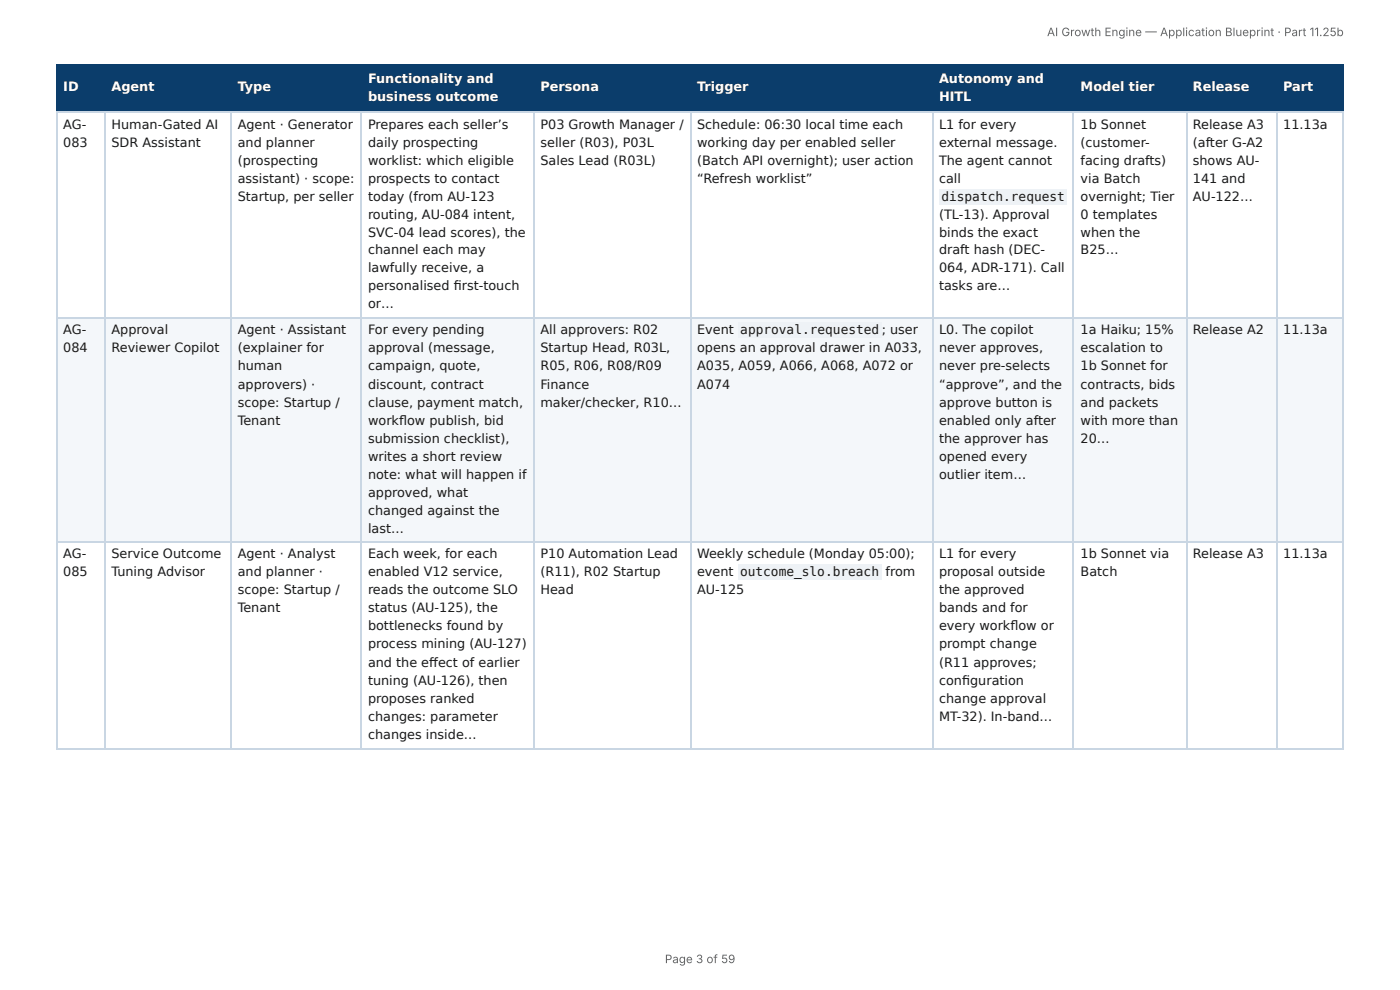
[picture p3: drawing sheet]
<svg xmlns="http://www.w3.org/2000/svg" width="297mm" height="210mm" viewBox="0 0 297 210" stroke-linecap="round" stroke-linejoin="round" font-family="sans-serif">
<defs><g id="words">
<g font-size="2.7" fill="#fff">
<text x="78.2" y="17.6">Functionality and</text>
<text x="199.4" y="17.6">Autonomy and</text>
<text x="13.4" y="19.4">ID</text>
<text x="23.7" y="19.4">Agent</text>
<text x="50.5" y="19.4">Type</text>
<text x="78.2" y="21.4">business outcome</text>
<text x="114.8" y="19.4">Persona</text>
<text x="148.1" y="19.4">Trigger</text>
<text x="199.4" y="21.4">HITL</text>
<text x="229.5" y="19.4">Model tier</text>
<text x="253.4" y="19.4">Release</text>
<text x="272.6" y="19.4">Part</text>
</g>
<g font-size="2.7" fill="#1a1a1a">
<text x="13.4" y="27.3">AG-</text>
<text x="23.7" y="27.3">Human-Gated AI</text>
<text x="50.5" y="27.3">Agent · Generator</text>
<text x="78.2" y="27.3">Prepares each seller’s</text>
<text x="114.8" y="27.3">P03 Growth Manager /</text>
<text x="148.1" y="27.3">Schedule: 06:30 local time each</text>
<text x="199.4" y="27.3">L1 for every</text>
<text x="229.5" y="27.3">1b Sonnet</text>
<text x="253.4" y="27.3">Release A3</text>
<text x="272.6" y="27.3">11.13a</text>
<text x="13.4" y="31.1">083</text>
<text x="23.7" y="31.1">SDR Assistant</text>
<text x="50.5" y="31.1">and planner</text>
<text x="50.5" y="35">(prospecting</text>
<text x="78.2" y="31.1">daily prospecting</text>
<text x="78.2" y="35">worklist: which eligible</text>
<text x="114.8" y="31.1">seller (R03), P03L</text>
<text x="114.8" y="35">Sales Lead (R03L)</text>
<text x="148.1" y="31.1">working day per enabled seller</text>
<text x="148.1" y="35">(Batch API overnight); user action</text>
<text x="199.4" y="31.1">external message.</text>
<text x="199.4" y="35">The agent cannot</text>
<text x="229.5" y="31.1">(customer-</text>
<text x="229.5" y="35">facing drafts)</text>
<text x="253.4" y="31.1">(after G-A2</text>
<text x="253.4" y="35">shows AU-</text>
<text x="50.5" y="38.8">assistant) · scope:</text>
<text x="78.2" y="38.8">prospects to contact</text>
<text x="148.1" y="38.8">“Refresh worklist”</text>
<text x="199.4" y="38.8">call</text>
<text x="229.5" y="38.8">via Batch</text>
<text x="253.4" y="38.8">141 and</text>
<text x="50.5" y="42.6">Startup, per seller</text>
<text x="78.2" y="42.6">today (from AU-123</text>
<text x="78.2" y="46.5">routing, AU-084 intent,</text>
<text x="199.4" y="46.5">(TL-13). Approval</text>
<text x="200" y="42.6">dispatch.request</text>
<text x="229.5" y="42.6">overnight; Tier</text>
<text x="229.5" y="46.5">0 templates</text>
<text x="253.4" y="42.6">AU-122…</text>
<text x="78.2" y="50.3">SVC-04 lead scores), the</text>
<text x="78.2" y="53.9">channel each may</text>
<text x="199.4" y="50.3">binds the exact</text>
<text x="199.4" y="53.9">draft hash (DEC-</text>
<text x="229.5" y="50.3">when the</text>
<text x="229.5" y="53.9">B25…</text>
<text x="78.2" y="57.7">lawfully receive, a</text>
<text x="199.4" y="57.7">064, ADR-171). Call</text>
<text x="78.2" y="61.5">personalised fi rst-touch</text>
<text x="78.2" y="65.4">or…</text>
<text x="199.4" y="61.5">tasks are…</text>
<text x="13.4" y="71">AG-</text>
<text x="23.7" y="71">Approval</text>
<text x="50.5" y="71">Agent · Assistant</text>
<text x="78.2" y="71">For every pending</text>
<text x="114.8" y="71">All approvers: R02</text>
<text x="148.1" y="71">Event</text>
<text x="157.2" y="71">approval.requested</text>
<text x="187.3" y="71">; user</text>
<text x="199.4" y="71">L0. The copilot</text>
<text x="229.5" y="71">1a Haiku; 15%</text>
<text x="253.4" y="71">Release A2</text>
<text x="272.6" y="71">11.13a</text>
<text x="13.4" y="74.8">084</text>
<text x="23.7" y="74.8">Reviewer Copilot</text>
<text x="50.5" y="74.8">(explainer for</text>
<text x="78.2" y="74.8">approval (message,</text>
<text x="114.8" y="74.8">Startup Head, R03L,</text>
<text x="148.1" y="74.8">opens an approval drawer in A033,</text>
<text x="199.4" y="74.8">never approves,</text>
<text x="229.5" y="74.8">escalation to</text>
<text x="50.5" y="78.7">human</text>
<text x="50.5" y="82.5">approvers) ·</text>
<text x="78.2" y="78.7">campaign, quote,</text>
<text x="78.2" y="82.5">discount, contract</text>
<text x="114.8" y="78.7">R05, R06, R08/R09</text>
<text x="114.8" y="82.5">Finance</text>
<text x="148.1" y="78.7">A035, A059, A066, A068, A072 or</text>
<text x="148.1" y="82.5">A074</text>
<text x="199.4" y="78.7">never pre-selects</text>
<text x="199.4" y="82.5">“approve”, and the</text>
<text x="229.5" y="78.7">1b Sonnet for</text>
<text x="229.5" y="82.5">contracts, bids</text>
<text x="50.5" y="86.3">scope: Startup /</text>
<text x="78.2" y="86.3">clause, payment match,</text>
<text x="114.8" y="86.3">maker/checker, R10…</text>
<text x="199.4" y="86.3">approve button is</text>
<text x="229.5" y="86.3">and packets</text>
<text x="50.5" y="90.2">Tenant</text>
<text x="78.2" y="90.2">workfl ow publish, bid</text>
<text x="78.2" y="94">submission checklist),</text>
<text x="199.4" y="90.2">enabled only after</text>
<text x="199.4" y="94">the approver has</text>
<text x="229.5" y="90.2">with more than</text>
<text x="229.5" y="94">20…</text>
<text x="78.2" y="97.8">writes a short review</text>
<text x="78.2" y="101.7">note: what will happen if</text>
<text x="199.4" y="97.8">opened every</text>
<text x="199.4" y="101.7">outlier item…</text>
<text x="78.2" y="105.5">approved, what</text>
<text x="78.2" y="109.3">changed against the</text>
<text x="78.2" y="113.2">last…</text>
<text x="13.4" y="118.5">AG-</text>
<text x="23.7" y="118.5">Service Outcome</text>
<text x="50.5" y="118.5">Agent · Analyst</text>
<text x="78.2" y="118.5">Each week, for each</text>
<text x="114.8" y="118.5">P10 Automation Lead</text>
<text x="148.1" y="118.5">Weekly schedule (Monday 05:00);</text>
<text x="199.4" y="118.5">L1 for every</text>
<text x="229.5" y="118.5">1b Sonnet via</text>
<text x="253.4" y="118.5">Release A3</text>
<text x="272.6" y="118.5">11.13a</text>
<text x="13.4" y="122.4">085</text>
<text x="23.7" y="122.4">Tuning Advisor</text>
<text x="50.5" y="122.4">and planner ·</text>
<text x="78.2" y="122.4">enabled V12 service,</text>
<text x="114.8" y="122.4">(R11), R02 Startup</text>
<text x="148.1" y="122.4">event</text>
<text x="157.2" y="122.4">outcome_slo.breach</text>
<text x="188.1" y="122.4">from</text>
<text x="199.4" y="122.4">proposal outside</text>
<text x="229.5" y="122.4">Batch</text>
<text x="50.5" y="126.2">scope: Startup /</text>
<text x="50.5" y="130">Tenant</text>
<text x="78.2" y="126.2">reads the outcome SLO</text>
<text x="78.2" y="130">status (AU-125), the</text>
<text x="114.8" y="126.2">Head</text>
<text x="148.1" y="126.2">AU-125</text>
<text x="199.4" y="126.2">the approved</text>
<text x="199.4" y="130">bands and for</text>
<text x="78.2" y="133.9">bottlenecks found by</text>
<text x="78.2" y="137.7">process mining (AU-127)</text>
<text x="199.4" y="133.9">every workfl ow or</text>
<text x="199.4" y="137.7">prompt change</text>
<text x="78.2" y="141.5">and the eff ect of earlier</text>
<text x="199.4" y="141.5">(R11 approves;</text>
<text x="78.2" y="145.4">tuning (AU-126), then</text>
<text x="78.2" y="149.2">proposes ranked</text>
<text x="199.4" y="145.4">confi guration</text>
<text x="199.4" y="149.2">change approval</text>
<text x="78.2" y="153">changes: parameter</text>
<text x="199.4" y="153">MT-32). In-band…</text>
<text x="78.2" y="156.9">changes inside…</text>
</g>
<g font-size="2.5" fill="#666">
<text x="222.4" y="7.7">AI Growth Engine — Application Blueprint · Part 11.25b</text>
<text x="141.2" y="204.5">Page 3 of 59</text>
</g>
</g></defs>
<g fill="#0b3d6b">
<path d="M12.2 14h10.2v9.7h-10.2z"/>
<path d="M22.4 14h26.6v9.7h-26.6z"/>
<path d="M49 14h27.8v9.7h-27.8z"/>
<path d="M76.8 14h36.6v9.7h-36.6z"/>
<path d="M113.4 14h33.2v9.7h-33.2z"/>
<path d="M146.6 14h51.4v9.7h-51.4z"/>
<path d="M198 14h30.1v9.7h-30.1z"/>
<path d="M228.1 14h23.8v9.7h-23.8z"/>
<path d="M251.9 14h19.1v9.7h-19.1z"/>
<path d="M271 14h14.4v9.7h-14.4z"/>
</g>
<g fill="#f4f7fa">
<path d="M12.2 67.7h10.2v47.5h-10.2z"/>
<path d="M22.4 67.7h26.6v47.5h-26.6z"/>
<path d="M49 67.7h27.8v47.5h-27.8z"/>
<path d="M76.8 67.7h36.6v47.5h-36.6z"/>
<path d="M113.4 67.7h33.2v47.5h-33.2z"/>
<path d="M146.6 67.7h51.4v47.5h-51.4z"/>
<path d="M198 67.7h30.1v47.5h-30.1z"/>
<path d="M228.1 67.7h23.8v47.5h-23.8z"/>
<path d="M251.9 67.7h19.1v47.5h-19.1z"/>
<path d="M271 67.7h14.4v47.5h-14.4z"/>
</g>
<g fill="none" stroke="#0b3d6b" stroke-width=".26">
<path d="M11.9 13.9h273.5M12 13.8v10.2M22.3 13.8v10.2M49.1 13.8v10.2M76.7 13.8v10.2M113.5 13.8v10.2M146.7 13.8v10.2M198.1 13.8v10.2M228 13.8v10.2M252 13.8v10.2M271.2 13.8v10.2M285.2 13.8v10.2"/>
<path d="M11.9 23.9h273.5"/>
</g>
<g fill="none" stroke="#c9d6e3" stroke-width=".26">
<path d="M11.9 23.9h273.5M12 24v134.9M22.3 24v134.9M49.1 24v134.9M76.7 24v134.9M113.5 24v134.9M146.7 24v134.9M198.1 24v134.9M228 24v134.9M252 24v134.9M271.2 24v134.9M285.2 24v134.9"/>
<path d="M11.9 67.6h273.5M11.9 115.1h273.5M11.9 159h273.5"/>
</g>
<g fill="#eef2f6">
<path d="M199.5 40.1h27.1v3.3h-27.1z"/>
<path d="M156.8 68.4h30.4v3.4h-30.4z"/>
<path d="M156.8 119.8h30.4v3.3h-30.4z"/>
</g>
<use href="#words"/>
</svg>
